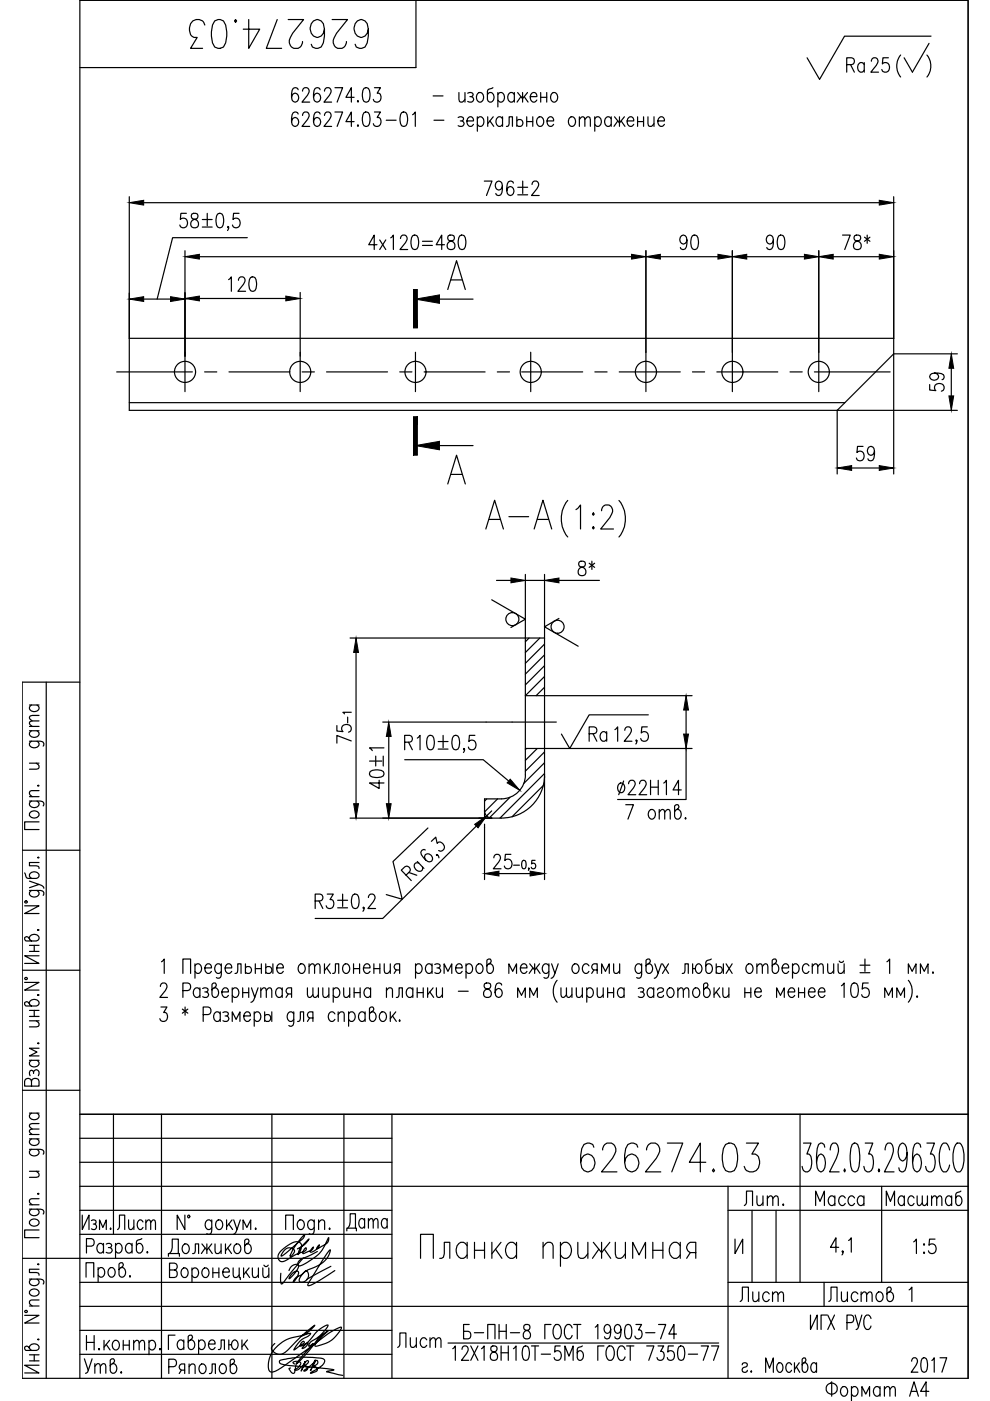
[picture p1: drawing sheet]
<svg xmlns="http://www.w3.org/2000/svg" width="210mm" height="297mm" viewBox="0 0 210 297" stroke-linecap="round" stroke-linejoin="round" font-family="sans-serif">
<defs><g id="words">
<g font-size="10.6">
<text x="38.8" y="11.6">626274.03</text>
<text x="121.7" y="249.8">626274.03</text>
</g>
<text font-size="10.1" x="101.6" y="113.2">А-А</text>
<text font-size="8.4" x="188.7" y="17.6">( )</text>
<text font-size="7.9" x="84" y="188">Ra</text>
<text font-size="7.1" x="72.3" y="262.1">Дата</text>
<g font-size="6.6">
<text x="178.2" y="16.6">Ra</text>
<text x="183.4" y="16.6">25</text>
<text x="101.6" y="42.7">796±2</text>
<text x="47.3" y="63.1">120</text>
<text x="201.1" y="84.3" transform="rotate(-90 201.1 84.3)">59</text>
<text x="123.8" y="158.4">Ra</text>
<text x="129.8" y="169.7">22H14</text>
<text x="131.6" y="175">7 отв.</text>
<text x="156.6" y="256.8">Лит.</text>
<text x="171.8" y="256.8">Масса</text>
<text x="186.6" y="256.8">Масштаб</text>
<text x="155.6" y="277.3">Лист</text>
<text x="174.6" y="277.3">Листов</text>
<text x="16.6" y="292.5">Утв.</text>
</g>
<g font-size="6.2">
<text x="60.7" y="27.9">626274.03</text>
<text x="76.9" y="54">4x120=480</text>
<text x="142.9" y="54">90</text>
<text x="161.2" y="54">90</text>
<text x="177.4" y="54">78*</text>
<text x="180.3" y="98.8">59</text>
<text x="121.4" y="123.1">8*</text>
<text x="82.2" y="168.3" transform="rotate(-90 82.2 168.3)">40±1</text>
<text x="23.6" y="261.8">Лист</text>
<text x="83.3" y="286.8">Лист</text>
<text x="97" y="285">Б-ПН-8 ГОСТ 19903-74</text>
<text x="191.9" y="292.1">2017</text>
</g>
</g></defs>
<g fill="none" stroke="#000" stroke-width=".25">
<path d="M63.2 19l-.1-.3-.4-.1-.5 .1a2.85 2.85 0 0 0 0 2.8 .67 .67 0 0 0 1-.3 .87 .87 0 0 0 0-1 .87 .87 0 0 0-1-.3l-.4 .7M64.1 19.3l.3-.6 .7-.1a.96 .96 0 0 1 .1 1.6l-1.2 1.4h1.7M67.9 19l-.1-.3-.4-.1-.6 .1a2.85 2.85 0 0 0 0 2.8 .67 .67 0 0 0 1.1-.3 .87 .87 0 0 0-.1-1 .87 .87 0 0 0-1-.3l-.3 .7M68.8 19.3l.2-.6 .7-.1a.96 .96 0 0 1 .1 1.6l-1.1 1.4h1.6M71 18.6h1.6l-1.1 3M77.2 18.7l.6-.1a1.49 1.49 0 0 1 .7 1.7l-.4 1.2-.6 .1a1.49 1.49 0 0 1-.7-1.7zM79.4 18.6h1.3l-.7 1.2h.3a.97 .97 0 0 1 .4 1.4 .97 .97 0 0 1-1.4 .2l-.1-.3M88.2 .1v14.2h-71.3M97.3 19.6l.1 1.9 .6 .1 .6-.5M98.6 19.6v2M99.2 19.8a.74 .74 0 0 1 1.1 .3l-.3 .4h-.4M101.4 19.8a.65 .65 0 0 1 1 .3 1.02 1.02 0 0 1-.8 1.5 1.2 1.2 0 0 1-.2-1.8z"/>
<path d="M104.5 18.6l-1 .4-.2 2.1a.66 .66 0 0 0 .6 .6 .66 .66 0 0 0 .7-.5 .93 .93 0 0 0 .1-1.1 .93 .93 0 0 0-1.1-.3l-.3 .3M105.6 19.6v3.1M109.1 19.6v2M109.7 19.6l1.1 1.3 1-1.3M110.8 19.6v2M114.6 19.6v2M115.9 19.6v2M117.1 19.8l.2-.2a1.02 1.02 0 0 1 .9 1 1.02 1.02 0 0 1-.9 1 1.2 1.2 0 0 1-.2-1.8zM197.4 7.7h-18.3l-5.3 9.1-2.7-4.5M205.3 .1v292.1M75.1 20.6h-1.8l1.2-2v3M81.9 25.5h2.1"/>
<path d="M85.2 23.9l.5-.2a1.5 1.5 0 0 1 .7 1.8l-.3 1.2-.6 .1a1.48 1.48 0 0 1-.7-1.7zM87.5 24.3l.6-.6v3.1M91.8 20.3h2.1M92 25.5h2.1M97.1 24.9a.73 .73 0 0 1 1.2 .3l-.1 .3-.6 .1M97.9 25.6a.59 .59 0 0 1 .5 .6 .59 .59 0 0 1-.5 .6l-.8-.1M99 25.6h1.4a.68 .68 0 0 0-.4-.8 .68 .68 0 0 0-.9 .4 1.02 1.02 0 0 0 .8 1.6l.5-.4M100 20.5a.6 .6 0 0 1 .4 .6 .6 .6 0 0 1-.4 .5l-.8-.1M101.2 25.2a.68 .68 0 0 1 .6-.5 .68 .68 0 0 1 .7 .5 1.02 1.02 0 0 1-.8 1.6l-.5-.4M101.2 24.8v3M103.4 24.8v2M103.9 25.6l.8 1.2"/>
<path d="M104.6 24.8l-1.2 1.4M105.6 20.1a.68 .68 0 0 1 .6-.5 .68 .68 0 0 1 .6 .5 1.02 1.02 0 0 1-.8 1.5l-.4-.4M106.6 25.2a.68 .68 0 0 0-.7-.5 .68 .68 0 0 0-.6 .5 .93 .93 0 0 0-.1 1.1 .93 .93 0 0 0 1.1 .4l.3-.3M106.6 24.8v2M107.4 26.8l.4-.1 .1-1.9h.7v2M109.1 20.1a.68 .68 0 0 0-.7-.5 .68 .68 0 0 0-.6 .5 .92 .92 0 0 0-.1 1.1 .92 .92 0 0 0 1.1 .3l.3-.3M109.6 25.6a.74 .74 0 0 1 1.2 .1 .74 .74 0 0 1-.4 1.1h-.5l-.3-.3M109.6 24.8v2M110.4 20.5l-.8 1.1M111.1 20.5l.9 1.1M111.7 25.8h1.3M111.7 24.8v2"/>
<path d="M112.4 20.5h1.4a.68 .68 0 0 0-.4-.9 .68 .68 0 0 0-.9 .5 1.02 1.02 0 0 0 .9 1.5l.4-.4M113 24.8v2M114.1 24.9a.65 .65 0 0 1 1.1 .3 1.02 1.02 0 0 1-.8 1.6 1.19 1.19 0 0 1-.3-1.9zM114.6 20.6h1.3M116 25.6h1.4a.68 .68 0 0 0-.4-.8 .68 .68 0 0 0-.9 .4 1.02 1.02 0 0 0 .8 1.6l.5-.4M120.9 24.9a.65 .65 0 0 1 1 .3 1.02 1.02 0 0 1-.8 1.6 1.19 1.19 0 0 1-.2-1.9zM122.8 25.3l.6-.5 .5 .1 .1 1.9M122.8 24.8v2M124 25.3l.6-.5 .5 .1 .1 1.9M126.1 25.2a.68 .68 0 0 1 .6-.5 .68 .68 0 0 1 .7 .5 1.02 1.02 0 0 1-.8 1.6l-.5-.4M126.1 24.8v3M129.6 25.2a.68 .68 0 0 0-.6-.5 .68 .68 0 0 0-.7 .5 .93 .93 0 0 0 0 1.1 .93 .93 0 0 0 1.1 .4l.2-.3"/>
<path d="M129.6 24.8v2M130.3 24.8l1 1.3 1.1-1.3M131 25.6l-.8 1.2M131.3 24.8v2M131.7 25.6l.8 1.2M133 25.6h1.4a.68 .68 0 0 0-.5-.8 .68 .68 0 0 0-.8 .4 1.02 1.02 0 0 0 .8 1.6l.5-.4M135.2 25.8h1.3M135.2 24.8v2M136.5 24.8v2M137.4 24.8l.1 1.9 .6 .1 .6-.6M138.7 24.8v2M139.5 25.6h1.4a.68 .68 0 0 0-.5-.8 .68 .68 0 0 0-.8 .4 1.02 1.02 0 0 0 .8 1.6l.5-.4"/>
<path d="M27.4 41.7v45.3h175.6M30.5 43h155.9M39.2 53.2v29.8M39.5 45.2h-1.1l-.2 1.3a.89 .89 0 0 1 1.2-.1 .89 .89 0 0 1 .4 1 .83 .83 0 0 1-.7 .9 .83 .83 0 0 1-1-.6M40.7 45.4a.68 .68 0 0 0 .2 1 1.08 1.08 0 0 1 1.1 .6 1.08 1.08 0 0 1-.2 1.1 .91 .91 0 0 1-1.4-.3 .91 .91 0 0 1 .7-1.3l.5-.1a.62 .62 0 0 0 .4-.6 .62 .62 0 0 0-.5-.6zM42.3 54.4h91.6M42.9 46.5h2.1M42.9 48.1h2.1M43.9 45.2v2.7M46.1 45.4l.6-.2a1.49 1.49 0 0 1 .7 1.8l-.3 1.1-.6 .2a1.49 1.49 0 0 1-.7-1.8zM48.5 48.1l-.1 .2-.2-.2 .2-.1a.64 .64 0 0 1-.2 .9M50.7 45.2h-1.2l-.1 1.3a.89 .89 0 0 1 1.1-.1 .89 .89 0 0 1 .4 1 .83 .83 0 0 1-.7 .9 .83 .83 0 0 1-.9-.6"/>
<path d="M52.4 50.4h-15.8l-3.3 13M95.6 59.3h2.4M136.9 53.2v29.8M140 54.4h12.2M155.3 53.2v29.8M158.3 54.4h12.3M173.6 53.2v29.8M189.5 41.7v30M24.7 78.9h16.1M27.4 71.7h162.1M30.5 63.4h5.7M42.3 63.3h18.3"/>
<path d="M43.4 78.9h2.6M48.5 78.9h13M63.6 62v21M64.1 78.9h2.6M69.2 78.9h13M84.8 78.9h2.5M88.1 74.7v8.3M89.9 78.9h12.9M93.2 63.4h7.1M94.9 61.4l1.9-6.1 1.9 6.1M105.4 78.9h2.6M110.6 78.9h12.9"/>
<path d="M112.5 74.7v8.3M126.1 78.9h2.6M131.3 78.9h12.9M146.8 78.9h2.6M152 78.9h12.9M167.5 78.9h2.6M172.7 78.9h16M189.5 71.7v3.3l-12 12v13.5M203 75h-13.5v25.5M27.4 85.4h151.7M93.2 94.5h7.1M94.9 102.6l1.9-6.1 1.9 6.1"/>
<path d="M95.6 100.6h2.4M122.1 108l1-.9v5.1M125.8 108.8l.2 .2-.2 .2-.2-.2zM125.8 111.7l.2 .2-.2 .3-.2-.3zM127.6 108.3a1.24 1.24 0 0 1 .7-1.2h.8a1.33 1.33 0 0 1 .6 1.9l-.4 .7-1.9 2.5h2.7M131.2 106.1a6.1 6.1 0 0 1 0 7.8M74.2 135.3h41.3M75.5 138.3v32.1M104.3 127.2l7.1 4.1-3.1 1.7M105.3 123.1h3M111.4 121.8v42.5M111.4 123.1h4.1"/>
<path d="M112.2 135.3l-.8 .8M114.5 135.3l-3.1 3.1M115.5 136.6l-4.1 4M115.5 138.8l-4.1 4.1M115.5 121.8v42.5M118.5 131.1l-3 1.8 7.1 4.1M118.5 123.1h8.6M6.2 157.1l2.8 .2a.59 .59 0 0 1 .2 .9M6.2 154.9h2.1M6.2 154h2.1M6.2 149.5h2.1M6.7 157.1l-.3 .3a.82 .82 0 0 0 .1 .9 .82 .82 0 0 0 .9 .2 .83 .83 0 0 0 .9-.9l-.5-.5"/>
<path d="M6.7 154.9a.68 .68 0 0 0-.5 .7 .68 .68 0 0 0 .5 .6 .92 .92 0 0 0 1.1 .1 .92 .92 0 0 0 .3-1.1l-.3-.3M6.7 149.5a.68 .68 0 0 0-.5 .6 .68 .68 0 0 0 .5 .7 .92 .92 0 0 0 1.1 0 .92 .92 0 0 0 .3-1.1l-.3-.2M8.3 152.9l-1.9 .1-.2 .4 .6 .6M8.3 151.7l-1.9 .1-.2 .5 .6 .6M9.8 144.6v147.6M16.9 144.6h-12.2v147.6h200.6M71.4 153.8v1.2l1.3 .1a.89 .89 0 0 1-.1-1.1 .89 .89 0 0 1 1-.4 .83 .83 0 0 1 .9 .7 .83 .83 0 0 1-.6 .9M73.7 152v1.3M74.5 157.1l-3.1-1.2v1.7M74.5 151h-1.8l.3 .4M81.2 153.1h36.8M82.4 156.1v14.3"/>
<path d="M85.8 157.4h1a.74 .74 0 0 0 .6-.8 .74 .74 0 0 0-.6-.7h-1v3.1M86.6 157.4l.8 1.6M88.5 156.5l.6-.6v3.1M90.8 156.1l.6-.2a1.49 1.49 0 0 1 .7 1.8l-.4 1.1-.5 .2a1.49 1.49 0 0 1-.7-1.8zM92.9 157.2h2.1M92.9 158.8h2.1M93.9 155.9v2.6M96.2 156.1l.5-.2a1.49 1.49 0 0 1 .7 1.8l-.3 1.1-.6 .2a1.49 1.49 0 0 1-.7-1.8zM98.5 158.8l-.1 .2-.1-.2 .1-.1a.64 .64 0 0 1-.1 .8M100.7 155.9h-1.2l-.1 1.3a.89 .89 0 0 1 1.1-.2 .89 .89 0 0 1 .4 1.1 .83 .83 0 0 1-.7 .9 .83 .83 0 0 1-.9-.6M111.4 158.7h35.3M111.6 158.7l-.2 .2"/>
<path d="M113.9 158.7l-2.5 2.5M115.5 141.1l-4.1 4.1M115.5 143.4l-4.1 4.1h35.3M115.5 145.7l-1.8 1.8M115.5 159.4l-4.1 4.1M132.5 154.8l.2-.5 .7-.2a.95 .95 0 0 1 .1 1.6l-1.1 1.5h1.6M135 157l-.1 .2-.1-.2 .1-.1a.64 .64 0 0 1-.1 .8M137.2 154.1h-1.1l-.1 1.3a.89 .89 0 0 1 1.1-.2 .89 .89 0 0 1 .4 1.1 .83 .83 0 0 1-.7 .9 .83 .83 0 0 1-1-.6M137.5 151.6h-12.6l-4.1 7.1-1.8-3.1M145.5 158.7v10.8h-14.6M145.5 150.5v5.1M6.2 169.8l2.8 .2a.59 .59 0 0 1 .2 .9"/>
<path d="M6.2 168.9h2.1M6.2 161.8h2.1M6.4 172.3a1.08 1.08 0 0 1 1.1-.3 1.08 1.08 0 0 1 .8 .9 1.07 1.07 0 0 1-1.2 .5 1.07 1.07 0 0 1-.9-.9zM6.7 169.8l-.2 .2a.58 .58 0 0 0-.1 .9 1.08 1.08 0 0 0 1.1 .3 1.08 1.08 0 0 0 .8-.9l-.5-.5M7.7 161.8l.6 .6-.2 .6-1.9 .1M8 166.6l.1-.1 .2 .1-.2 .1zM8.3 174.3h-3.1v1.6h3.1M8.3 167.6l-1.9 .1-.2 .6 .6 .6M74.2 173.5h32.1M85.8 161.1h16.7l5.4 4.5M90.7 175.6l-7.4 7.1 2 8-3.4-1M91.5 178.4l.9-.9 .3 1.3 .2-.2a.97 .97 0 0 1 1.3 .7 .97 .97 0 0 1-.9 1.2l-.3-.2"/>
<path d="M101 175.1l-19.8 19.6h-14.4M102.7 171.9a1.53 1.53 0 0 0 1.6 1.5M102.7 174.7v11.8M103.2 169.4l-.5 .5M104.3 171.9l-1.1 1.1M105.5 169.4l-2.8 2.7M106.3 169.4h-3.6v4.2M108.1 169l-4.3 4.4M111.4 164.3a5.1 5.1 0 0 1-5.1 5.1M115.2 166.6l-6.6 6.6M115.5 161.7l-4.5 4.4M115.5 164l-9.5 9.5"/>
<path d="M115.5 164.5v22M115.5 164.3a9.2 9.2 0 0 1-9.2 9.1M4.7 180.3h12.2M5.2 192.1h3.1l-3.1 1.6h3.1M5.2 185.1l.5 1 2 .1a.66 .66 0 0 0 .6-.5 .66 .66 0 0 0-.5-.7 .92 .92 0 0 0-1.1-.1 .92 .92 0 0 0-.3 1.1l.3 .2M6.2 199a1.02 1.02 0 0 1 1.1-.9 1.02 1.02 0 0 1 1 .9l-.6 .5h-2.2l-.3-.3v-.4l.5-.2 .2 .1 .8 .8M6.2 188.8l2.8 .1a.59 .59 0 0 1 .2 .9M6.2 186.8l2.1 .7-2.1 .7M6.7 188.8l-.3 .2a.82 .82 0 0 0 .1 1 .82 .82 0 0 0 .9 .2 .83 .83 0 0 0 .9-.9l-.5-.5M8 197.2l.1-.1 .2 .1-.2 .1zM8 181.8l.1-.1 .2 .1-.2 .1zM8.3 187.5l.9 .5 .1 .3"/>
<path d="M8.3 182.9h-2.1v.7l1.9 .1 .2 .4M66.8 191h1.1a.75 .75 0 0 0 .6-.7 .75 .75 0 0 0-.6-.7h-1.1v3M67.6 191l.9 1.6M69.4 189.6h1.3l-.7 1.1h.3a.96 .96 0 0 1 .4 1.4 .96 .96 0 0 1-1.4 .2l-.1-.3M71.6 190.9h2.1M71.6 192.5h2.1M72.6 189.6v2.6M74.9 189.7l.5-.1a1.49 1.49 0 0 1 .7 1.7l-.3 1.2-.6 .1a1.49 1.49 0 0 1-.7-1.7zM77.2 192.5l-.1 .1-.1-.1 .1-.2a.65 .65 0 0 1-.1 .9M78.1 190.3l.2-.6 .7-.1a.95 .95 0 0 1 .2 1.6l-1.2 1.4h1.6M104.7 181.9l.2-.6 .7-.2a.95 .95 0 0 1 .2 1.6l-1.2 1.5h1.6M105.8 185.2h6.6"/>
<path d="M108.3 181.1h-1.1l-.2 1.4a.89 .89 0 0 1 1.2-.2 .89 .89 0 0 1 .4 1 .83 .83 0 0 1-.7 .9 .83 .83 0 0 1-1-.6M108.9 183.4h1.2M110.8 182.5l.3-.1a1.18 1.18 0 0 1 0 1.8h-.1a1.3 1.3 0 0 1-.2-1.7zM112.2 184.1h-.2h.2l-.2 .4M113.5 182.4h-.7l-.1 .8a.55 .55 0 0 1 .7 0 .55 .55 0 0 1 0 .8 .55 .55 0 0 1-.7 0l-.1-.1M4.7 205.7h12.2M5.2 208.3h3.1l-3.1 1.6h3.1M6.2 212.8a1.02 1.02 0 0 1 1.1-.9 1.02 1.02 0 0 1 1 .9l-.6 .5h-2.2l-.3-.4v-.3l.5-.2 .2 .1 .8 .8M6.2 200.4h2.1M6.2 201.7h2.1M6.2 216.4h2.1M6.2 214.2h2.1"/>
<path d="M6.2 215.5h2.1M7.3 200.4v1.3M7.3 214.2v1.3M7.7 216.4l.6 .6-.2 .6-1.9 .1M8 211l.1-.2 .2 .2-.2 .1zM8.3 202.6h-3.1l3.1 1.7h-3.1M34 209.1l.2-.5 .7-.2a.96 .96 0 0 1 .2 1.6l-1.2 1.5h1.6M34.1 213.5h1.3l-.7 1.2h.4a.96 .96 0 0 1 .3 1.4 .96 .96 0 0 1-1.4 .2l-.1-.3M34.2 203.9l.6-.6v3.1M38.7 213.9l1.1 .9M38.8 210h1a.83 .83 0 0 0 .6-.8 .83 .83 0 0 0-.6-.8h-1v3.1M38.8 206.4v-3.1h1.6v3.1"/>
<path d="M39.2 213.5v1.8M39.8 213.9l-1.1 .9M41.3 204.8a.68 .68 0 0 1 .7-.5 .68 .68 0 0 1 .6 .5 1.02 1.02 0 0 1-.8 1.6l-.5-.5M41.3 204.4v3M42.4 209.9a.68 .68 0 0 0-.7-.5 .68 .68 0 0 0-.6 .5 .92 .92 0 0 0 0 1.1 .92 .92 0 0 0 1.1 .3l.2-.3M42.4 209.4v2.1M43 209.6a.74 .74 0 0 1 1.1 .3l-.3 .4h-.4M43.1 215.1h1a.83 .83 0 0 0 .6-.8 .83 .83 0 0 0-.6-.8h-1v3.1M43.4 205.2h1.4a.68 .68 0 0 0-.4-.8 .68 .68 0 0 0-.8 .4 1.02 1.02 0 0 0 .8 1.6l.4-.5M43.8 210.3a.6 .6 0 0 1 .4 .6 .6 .6 0 0 1-.4 .6l-.8-.2M45.4 209.4a1.02 1.02 0 0 1 1 1.1 1.02 1.02 0 0 1-1 1l-.5-.6v-2.2l.4-.3h.3l.3 .5-.1 .2-.9 .8M46.7 215a.68 .68 0 0 0-.6-.5 .68 .68 0 0 0-.7 .5 1.02 1.02 0 0 0 .8 1.6l.5-.5"/>
<path d="M46.7 214.5v2.1M46.9 204.8a.68 .68 0 0 0-.6-.5 .68 .68 0 0 0-.7 .5 1.02 1.02 0 0 0 .9 1.6l.4-.5M46.9 204.4l-.1 2.7a.59 .59 0 0 1-.9 .2M47 210.3h1.4a.67 .67 0 0 0-.4-.8 .67 .67 0 0 0-.8 .4 1.02 1.02 0 0 0 .8 1.6l.4-.5M47.3 214.7a.74 .74 0 0 1 1.1 .3l-.3 .4h-.4M47.7 205.2h1.4a.68 .68 0 0 0-.4-.8 .68 .68 0 0 0-.9 .4 1.02 1.02 0 0 0 .9 1.6l.4-.5M48.1 215.4a.6 .6 0 0 1 .4 .6 .6 .6 0 0 1-.4 .6l-.8-.2M49.2 209.9a.68 .68 0 0 1 .7-.5 .68 .68 0 0 1 .6 .5 1.02 1.02 0 0 1-.8 1.6l-.5-.5M49.2 216.6v-2.1l.9 1.6 .8-1.6v2.1M49.2 209.4v3.1M49.8 206.4l.5-.2 .1-1.8h.7v2M51.5 210.5h1.2"/>
<path d="M51.5 209.4v2.1M51.7 215.4h1.4a.68 .68 0 0 0-.4-.8 .68 .68 0 0 0-.9 .4 1.02 1.02 0 0 0 .8 1.6l.5-.5M52 205.2a.75 .75 0 0 1 1.2 0 .75 .75 0 0 1-.3 1.2h-.5l-.4-.3M52 204.4v2M52.7 209.4v2.1M53.3 209.4l.7 2.1 .7-2.1M53.9 215a.68 .68 0 0 1 .6-.5 .68 .68 0 0 1 .7 .5 1.02 1.02 0 0 1-.8 1.6l-.5-.5M53.9 214.5v3.1M54 211.5l-.2 .6-.6 .4M54.1 205.4h1.3M54.1 204.4v2M55.3 210l.6-.6 .4 .2 .2 1.9"/>
<path d="M55.3 209.4v2.1M55.4 204.4v2M56.1 215.4a.75 .75 0 0 1 1.2 0 .75 .75 0 0 1-.4 1.2h-.4l-.4-.3M56.1 214.5v2.1M56.3 205.2a.75 .75 0 0 1 1.3 0 .75 .75 0 0 1-.4 1.2h-.5l-.4-.3M56.3 204.4v2M56.5 210l.5-.6 .5 .2 .1 1.9M57.6 214.5v2.1M57.9 204.4v2M58.7 205.2h1.4a.68 .68 0 0 0-.5-.8 .68 .68 0 0 0-.8 .4 1.02 1.02 0 0 0 .8 1.6l.5-.5M59.8 209.9a.68 .68 0 0 0-.6-.5 .68 .68 0 0 0-.6 .5 .92 .92 0 0 0-.1 1.1 .92 .92 0 0 0 1.1 .3l.2-.3M59.8 209.4v2.1"/>
<path d="M61.1 210.7l-.4 .8M61.8 210.7l-.9-.1a.68 .68 0 0 1 .2-1.2h.7v2.1M62.3 215a.68 .68 0 0 0-.7-.5 .68 .68 0 0 0-.6 .5 1.02 1.02 0 0 0 .8 1.6l.5-.5M62.3 214.5l-.1 2.8-.4 .3-.6-.2M63.1 216.6l.5-.2 .1-1.9h.7v2.1M63.6 204.5l.2-.1a1.02 1.02 0 0 1 .9 1 1.02 1.02 0 0 1-.9 1 1.21 1.21 0 0 1-.2-1.9zM65.2 209.4l.1 1.9 .5 .2 .5-.6M65.5 204.9l.6-.5 .5 .1 .1 1.9M65.5 204.4v2M65.6 215.8l-.4 .8M66.3 209.4l.2 1.9 .4 .2 .6-.6M66.3 215.8l-.9-.1a.68 .68 0 0 1 .2-1.2h.7v2.1"/>
<path d="M66.7 204.9l.6-.5 .4 .1 .2 1.9M67.5 209.4v2.1M68.4 209.4l.2 1.9 .5 .2 .6-.6M68.8 204.4v2M69.3 205.2l.8 1.2M69.7 209.4v2.1M70 204.4l-1.2 1.4M70.5 206.4l.5-.2 .1-1.8h.7v2M70.7 209.9a.68 .68 0 0 1 .6-.5 .68 .68 0 0 1 .6 .5 1.02 1.02 0 0 1-.8 1.6l-.4-.5M70.7 209.4v3.1M71 215a.68 .68 0 0 0-.6-.5 .68 .68 0 0 0-.7 .5 1.02 1.02 0 0 0 .8 1.6l.5-.5M71.7 215.1l.6-.6 .6 .2 .1 1.9"/>
<path d="M71.7 214.5v2.1M72.9 209.4l.1 1.9 .6 .2 .5-.6M73 204.5a.65 .65 0 0 1 1 .3 1.02 1.02 0 0 1-.8 1.6 1.2 1.2 0 0 1-.2-1.9zM73.9 215a.68 .68 0 0 1 .7-.5 .68 .68 0 0 1 .6 .5 1.02 1.02 0 0 1-.8 1.6l-.5-.5M73.9 214.5v3.1M74.1 209.4v2.1M75 205.4h1.2M75 204.4v2M75.1 210.5h1.3M75.1 209.4v2.1M76.2 204.4v2M76.4 209.4v2.1"/>
<path d="M77.1 205.2h1.4a.68 .68 0 0 0-.5-.8 .68 .68 0 0 0-.8 .4 1.02 1.02 0 0 0 .8 1.6l.5-.5M77.4 215a.68 .68 0 0 0-.6-.5 .68 .68 0 0 0-.7 .5 1.02 1.02 0 0 0 .8 1.6l.5-.5M77.4 214.5v2.1M78.6 209.9a.68 .68 0 0 0-.7-.5 .68 .68 0 0 0-.6 .5 .92 .92 0 0 0-.1 1.1 .92 .92 0 0 0 1.1 .3l.3-.3M78.6 209.4v2.1M78.8 214.5a1.02 1.02 0 0 1 .9 1 1.02 1.02 0 0 1-.9 1.1l-.5-.6v-2.2l.4-.3h.3l.3 .4-.1 .3-.9 .8M79.3 205.4h1.2M79.3 204.4v2M80.5 204.4v2M80.8 214.7a.65 .65 0 0 1 1 .3 1.02 1.02 0 0 1-.8 1.6 1.2 1.2 0 0 1-.2-1.9zM81.5 204.4l.1 1.8 .6 .2 .6-.6M81.9 210l.6-.6 .6 .2 .1 1.9"/>
<path d="M81.9 209.4v2.1M82.8 204.4v2M82.8 214.5v2.1M83.2 215.4l.8 1.2M83.9 214.5l-1.1 1.5M84 211.5l.5-.2 .1-1.9h.7v2.1M84 205.7l-.4 .7M84.7 205.7l-.9-.2a.68 .68 0 0 1 .2-1.1h.7v2M84.7 216.3l.1 .1-.1 .2-.1-.2zM87.5 209.9a.68 .68 0 0 0-.6-.5 .68 .68 0 0 0-.7 .5 .92 .92 0 0 0 0 1.1 .92 .92 0 0 0 1.1 .3l.2-.3M87.5 209.4v2.1M88.1 204.8a.68 .68 0 0 1 .6-.5 .68 .68 0 0 1 .7 .5 1.02 1.02 0 0 1-.8 1.6l-.5-.5"/>
<path d="M88.1 204.4v3M88.5 210.5h1.2M88.5 209.4v2.1M89.7 209.4v2.1M90.7 209.4v2.1M91.1 210.3l.8 1.2M91.6 204.8a.68 .68 0 0 0-.6-.5 .68 .68 0 0 0-.7 .5 .92 .92 0 0 0 0 1.1 .92 .92 0 0 0 1.1 .3l.2-.3M91.6 204.4v2M91.8 209.4l-1.1 1.5M92.2 204.5a.74 .74 0 0 1 1.1 .3l-.3 .4h-.4M92.5 209.4l.1 1.9 .6 .2 .6-.6M93 205.2a.6 .6 0 0 1 .5 .6 .6 .6 0 0 1-.5 .6l-.8-.2"/>
<path d="M93.8 209.4v2.1M94.2 206.4v-2l.8 1.5 .8-1.5v2M96.6 205.2h1.4a.67 .67 0 0 0-.4-.8 .67 .67 0 0 0-.9 .4 1.02 1.02 0 0 0 .8 1.6l.5-.5M97.2 210.2h2.1M98.8 204.8a.68 .68 0 0 1 .6-.5 .68 .68 0 0 1 .7 .5 1.02 1.02 0 0 1-.8 1.6l-.5-.5M98.8 204.4v3M101.3 204.5a.65 .65 0 0 1 1 .3 1.02 1.02 0 0 1-.8 1.6 1.2 1.2 0 0 1-.2-1.9zM102.8 208.6a.68 .68 0 0 0 .2 1 1.08 1.08 0 0 1 1 .5 1.08 1.08 0 0 1-.1 1.2 .91 .91 0 0 1-1.4-.3 .91 .91 0 0 1 .7-1.3l.5-.1a.62 .62 0 0 0 .4-.6 .62 .62 0 0 0-.5-.6zM103.7 204.4a1.02 1.02 0 0 1 .9 1 1.02 1.02 0 0 1-.9 1l-.5-.6v-2.2l.4-.3h.3l.3 .5-.2 .3-.8 .7M106.4 208.9l-.1-.3-.4-.2-.6 .2a2.85 2.85 0 0 0 0 2.7 .67 .67 0 0 0 1.1-.3 .87 .87 0 0 0-.1-1 .87 .87 0 0 0-1-.3l-.3 .8M107.9 206.4v-2l.8 1.5 .8-1.5v2M109.7 211.5v-2.1l.9 1.6 .8-1.6v2.1"/>
<path d="M110.3 205.2h1.4a.68 .68 0 0 0-.4-.8 .68 .68 0 0 0-.9 .4 1.02 1.02 0 0 0 .9 1.6l.4-.5M112.3 211.5v-2.1l.8 1.6 .8-1.6v2.1M112.3 204.4l1.1 1.3 1-1.3M113 205.2l-.8 1.2M113.4 204.4v2M113.7 205.2l.8 1.2M116.4 204.8a.68 .68 0 0 0-.7-.5 .68 .68 0 0 0-.6 .5 1.02 1.02 0 0 0 .8 1.6l.5-.5M116.4 204.4l-.1 2.7a.59 .59 0 0 1-1 .2M117 204.4l.7 2 .7-2M117.7 206.4l-.5 .9-.4 .1M118.1 207.8a3.7 3.7 0 0 0 0 4.7M118.9 209.4l.2 1.9 .4 .2 .6-.6"/>
<path d="M120.1 209.4l.1 1.9 .5 .2 .6-.6M121.3 209.4v2.1M121.6 204.5a.65 .65 0 0 1 1.1 .3 1.02 1.02 0 0 1-.9 1.6 1.2 1.2 0 0 1-.2-1.9zM122.2 209.4l.1 1.9 .6 .2 .6-.6M123.5 209.4v2.1M124.4 209.9a.68 .68 0 0 1 .6-.5 .68 .68 0 0 1 .7 .5 1.02 1.02 0 0 1-.8 1.6l-.5-.5M124.4 209.4v3.1M124.9 204.8a.68 .68 0 0 0-.7-.5 .68 .68 0 0 0-.6 .5 1.02 1.02 0 0 0 .8 1.6l.5-.5M125.9 205.7l-.4 .7M126.6 209.4l.1 1.9 .6 .2 .6-.6M126.6 205.7l-.9-.2a.68 .68 0 0 1 .2-1.1h.7v2M127.6 206.4v-2l.8 1.5 .8-1.5v2"/>
<path d="M127.9 209.4v2.1M128.8 210.5h1.3M128.8 209.4v2.1M130.1 204.4l.1 1.8 .6 .2 .6-.6M130.1 209.4v2.1M131.4 204.4v2M132.3 209.9a.68 .68 0 0 0-.6-.5 .68 .68 0 0 0-.7 .5 .92 .92 0 0 0 0 1.1 .92 .92 0 0 0 1.1 .3l.2-.3M132.3 209.4v2.1M135.3 209.6a.74 .74 0 0 1 1.2 .3l-.3 .4h-.4M136 204.8a.68 .68 0 0 0-.6-.5 .68 .68 0 0 0-.6 .5 1.02 1.02 0 0 0 .8 1.6l.4-.5M136 204.4l-.1 2.7a.59 .59 0 0 1-.9 .2M136.2 210.3a.6 .6 0 0 1 .4 .6 .6 .6 0 0 1-.4 .6l-.9-.2"/>
<path d="M137.4 204.4a1.02 1.02 0 0 1 1 1 1.02 1.02 0 0 1-1 1l-.4-.6v-2.2l.3-.3h.4l.2 .5-.1 .3-.8 .7M138.6 209.9a.68 .68 0 0 0-.6-.5 .68 .68 0 0 0-.7 .5 .92 .92 0 0 0 0 1.1 .92 .92 0 0 0 1.1 .3l.2-.3M138.6 209.4v2.1M138.8 204.4l.7 2 .7-2M139.4 209.9a.68 .68 0 0 1 .7-.5 .68 .68 0 0 1 .6 .5l-.4 .4-.5 .2a.56 .56 0 0 0-.3 .8 .73 .73 0 0 0 1.2-.3M139.5 206.4l-.4 .9-.4 .1M140.5 204.4l1.2 2M141.7 209.6a.65 .65 0 0 1 1.1 .3 1.02 1.02 0 0 1-.8 1.6 1.2 1.2 0 0 1-.3-1.9zM141.7 204.4l-1.2 2M143.7 210l.6-.6 .5 .2 .1 1.9M143.7 209.4v2.1M144.7 206.4l.4-.2 .1-1.8h.7v2"/>
<path d="M144.9 210l.6-.6 .4 .2 .1 1.9M146.9 205.4h.5a.89 .89 0 0 1 .9-1 1.09 1.09 0 0 1 .5 1 1.09 1.09 0 0 1-.8 1 1 1 0 0 1-.6-1M146.9 204.4v2M147.2 209.6a.65 .65 0 0 1 1.1 .3 1.02 1.02 0 0 1-.9 1.6 1.2 1.2 0 0 1-.2-1.9zM149.6 209.4a1.02 1.02 0 0 1 1 1.1 1.02 1.02 0 0 1-1 1l-.4-.6v-2.2l.3-.3h.4l.2 .5-.1 .2-.8 .8M150.8 203.3l-1 .5-.2 2a.66 .66 0 0 0 .6 .6 .66 .66 0 0 0 .7-.5 .93 .93 0 0 0 .1-1.1 .93 .93 0 0 0-1.1-.3l-.3 .3M151.4 209.4v2.1M151.9 205.2a.75 .75 0 0 1 1.2 0 .75 .75 0 0 1-.4 1.2h-.5l-.3-.3M151.9 210.3l.8 1.2M151.9 204.4v2M152.6 209.4l-1.2 1.5M153.3 209.4l.1 1.9 .6 .2 .5-.6"/>
<path d="M153.4 204.4v2M154 204.4l1.2 2M154.5 209.4v2.1M155.2 204.4l-1.2 2M157.9 210.5h1.3M157.9 209.4v2.1M158.5 204.5a.65 .65 0 0 1 1 .3 1.02 1.02 0 0 1-.8 1.6 1.2 1.2 0 0 1-.2-1.9zM159.2 209.4v2.1M160 210.3h1.4a.68 .68 0 0 0-.4-.8 .68 .68 0 0 0-.9 .4 1.02 1.02 0 0 0 .8 1.6l.5-.5M160.5 204.9l.6-.5 .4 .1 .1 1.9M160.5 204.4v2M161.6 204.9l.6-.5 .5 .1 .1 1.9"/>
<path d="M164.2 204.4a1.02 1.02 0 0 1 .9 1 1.02 1.02 0 0 1-.9 1l-.5-.6v-2.2l.4-.3h.3l.3 .5-.2 .3-.8 .7M164.7 211.5v-2.1l.8 1.6 .8-1.6v2.1M165.8 205.2h1.4a.68 .68 0 0 0-.4-.8 .68 .68 0 0 0-.9 .4 1.02 1.02 0 0 0 .9 1.6l.4-.5M167.1 210.3h1.4a.68 .68 0 0 0-.4-.8 .68 .68 0 0 0-.9 .4 1.02 1.02 0 0 0 .8 1.6l.5-.5M168 204.8a.68 .68 0 0 1 .7-.5 .68 .68 0 0 1 .6 .5 1.02 1.02 0 0 1-.8 1.6l-.5-.5M168 204.4v3M169.3 210.5h1.3M169.3 209.4v2.1M170.6 209.4v2.1M171.4 210.3h1.4a.68 .68 0 0 0-.4-.8 .68 .68 0 0 0-.9 .4 1.02 1.02 0 0 0 .8 1.6l.5-.5M171.5 204.8a.68 .68 0 0 0-.6-.5 .68 .68 0 0 0-.7 .5 1.02 1.02 0 0 0 .9 1.6l.4-.5M172.2 204.9l.6-.5 .5 .1 .1 1.9"/>
<path d="M172.2 204.4v2M173.4 204.9l.6-.5 .4 .1 .2 1.9M173.5 210.3h1.4a.68 .68 0 0 0-.4-.8 .68 .68 0 0 0-.9 .4 1.02 1.02 0 0 0 .8 1.6l.5-.5M175.5 204.4l.1 1.8 .6 .2 .6-.6M176.8 204.4v2M177.7 204.4l.1 1.8 .6 .2 .6-.6M177.9 203.8a.51 .51 0 0 0 .5 .3 .51 .51 0 0 0 .5-.3M178.4 209l.6-.6v3.1M179 204.4v2M180.7 208.6l.6-.2a1.49 1.49 0 0 1 .7 1.8l-.4 1.1-.5 .2a1.49 1.49 0 0 1-.7-1.8zM182.3 204.6h2.1M182.3 206.2h2.1"/>
<path d="M183.4 203.3v2.6M184.1 208.4h-1.2l-.1 1.3a.89 .89 0 0 1 1.1-.2 .89 .89 0 0 1 .4 1.1 .83 .83 0 0 1-.7 .9 .83 .83 0 0 1-.9-.6M187.6 211.5v-2.1l.8 1.6 .8-1.6v2.1M188 203.9l.6-.6v3.1M190.1 211.5v-2.1l.9 1.6 .8-1.6v2.1M192.6 207.8a3.7 3.7 0 0 1 0 4.7M192.6 206.4v-2l.8 1.5 .8-1.5v2M194.4 211.2l.2 .1-.2 .2-.1-.2zM195.1 206.4v-2l.9 1.5 .8-1.5v2M197.8 206.1l.1 .1-.1 .2-.1-.2zM4.7 231.2h12.2M6.2 236h2.1"/>
<path d="M6.2 224.8h2.1M6.7 236a.68 .68 0 0 0-.5 .6 .68 .68 0 0 0 .5 .7 .92 .92 0 0 0 1.1 0 .92 .92 0 0 0 .3-1.1l-.3-.2M6.7 229.2a.75 .75 0 0 0-.8-.6 .75 .75 0 0 0-.7 .6v1.1h3.1v-1.1a.83 .83 0 0 0-.8-.6 .83 .83 0 0 0-.8 .6v1.1M6.7 224.8a.68 .68 0 0 0-.5 .6 .68 .68 0 0 0 .5 .7 .92 .92 0 0 0 1.1 0 .92 .92 0 0 0 .3-1.1l-.3-.2M7.1 227.3a.6 .6 0 0 1 .6-.5 .6 .6 0 0 1 .6 .5l-.2 .8M7.1 227.6v-.3l-.4-.4a.74 .74 0 0 0-.3 1.2M8 221.2l.1-.1 .2 .1-.2 .1zM8.3 239.4l-1.9 .1-.2 .5 .6 .5M8.3 238.2l-1.9 .1-.2 .5 .6 .6M8.3 222.2h-2.1l1.6 .9-1.6 .8h2.1M16.9 236.2h188.4M24.1 236.2v25.5"/>
<path d="M34.2 236.2v56M57.6 236.2v56M72.9 236.2v56M83.1 236.2v56M169.6 236.2v35.7M6.2 256.4l2.8 .1a.59 .59 0 0 1 .2 .9M6.2 243.7l2.8 .1a.59 .59 0 0 1 .2 .9M6.2 255.4h2.1M6.2 248.3h2.1M6.2 241.5h2.1M6.2 240.5h2.1M6.4 258.8a1.08 1.08 0 0 1 1.1-.3 1.08 1.08 0 0 1 .8 .9 1.07 1.07 0 0 1-1.2 .6 1.07 1.07 0 0 1-.9-1z"/>
<path d="M6.7 256.4l-.3 .2a.82 .82 0 0 0 .1 .9 .82 .82 0 0 0 .9 .3 .83 .83 0 0 0 .9-1l-.5-.4M6.7 243.7l-.3 .2a.82 .82 0 0 0 .1 1 .82 .82 0 0 0 .9 .2 .83 .83 0 0 0 .9-1l-.5-.4M6.7 241.5a.68 .68 0 0 0-.5 .6 .68 .68 0 0 0 .5 .6 .92 .92 0 0 0 1.1 .1 .92 .92 0 0 0 .3-1.1l-.3-.2M7.7 248.3l.6 .6-.2 .6-1.9 .1M8 253.1l.1-.1 .2 .1-.2 .1zM8.3 254.2l-1.9 .1-.2 .6 .6 .5M16.9 251.5h188.4M16.9 256.6h66.2M16.9 241.3h66.2M16.9 246.4h66.2M17.4 257.6v3.1l1.5-3.1v3.1M19.4 258.8a.61 .61 0 0 1 1 .3l-.3 .4h-.3"/>
<path d="M20.1 259.5a.62 .62 0 0 1 .4 .6 .62 .62 0 0 1-.4 .6l-.7-.2M39.2 257.6v3.1l-1.6-3.1v3.1M44.9 259.1l-.2-.3a.65 .65 0 0 0-1.1 .3 1.03 1.03 0 0 0 .8 1.6l.5-.5M44.9 258.6l-.1 2.8-.4 .3-.6-.1M46.1 258.8a.65 .65 0 0 1 1 .3 1.03 1.03 0 0 1-.8 1.6 1.2 1.2 0 0 1-.2-1.9zM48 258.6v2.1M48.5 259.5l.8 1.2M49.2 258.6l-1.2 1.5M49.6 258.6l.6 2.1 .7-2.1M63.4 258.8a.65 .65 0 0 1 1 .3 1.03 1.03 0 0 1-.8 1.6 1.2 1.2 0 0 1-.2-1.9zM66.6 259.1l-.2-.3a.65 .65 0 0 0-1.1 .3 1.03 1.03 0 0 0 .9 1.6l.4-.5M66.6 258.6l-.1 2.8-.3 .3-.6-.1"/>
<path d="M67.6 259.2l.5-.6 .6 .2 .1 1.9M67.6 258.6v2.1M154.4 256.6h50.9M154.4 251.5v40.7M159.4 256.6v15.3M164.5 256.6v15.3M170.4 242.4h1.6l-.9 2.3h.4a3.1 3.1 0 0 1 .2 3.5l-.5 .3h-.4l-.4-.3-.3-.9M174.9 243.2l-.2-.5-.4-.3h-.3l-.4 .3a10.4 10.4 0 0 0-.3 4.9l.3 .6 .5 .3a2.32 2.32 0 0 0 .8-2.9l-.3-.6-.6-.3-.4 .3-.3 .6-.2 .8M176 243.8a1.65 1.65 0 0 1 .6-1.4 1.04 1.04 0 0 1 1.2 1.1 8.8 8.8 0 0 1-1.9 5h2M179.1 247.9l.1 .3-.1 .3-.2-.3zM180.7 242.7l.4-.3h.3l.4 .3a8.6 8.6 0 0 1 0 5.5l-.4 .3-.7-.3a8.8 8.8 0 0 1 0-5.5zM183.4 242.4h1.6l-.8 2.3h.4a3.1 3.1 0 0 1 .2 3.5l-.5 .3h-.4l-.5-.3-.2-.9"/>
<path d="M186.4 247.9l.1 .3-.1 .3-.2-.3zM186.9 251.5v20.4M187.7 243.8a1.72 1.72 0 0 1 .5-1.4 1.04 1.04 0 0 1 1.2 1.1 8.8 8.8 0 0 1-1.9 5h2.1M192.3 244.4l-.1 .9-.3 .5-.6 .3a2.37 2.37 0 0 1-.7-2.9l.3-.5 .4-.3 .6 .3a7.7 7.7 0 0 1 0 5.5l-.7 .3-.5-.3-.1-.6M195.2 243.2l-.1-.5-.5-.3h-.2l-.5 .3a10.6 10.6 0 0 0-.3 4.9l.3 .6 .6 .3a2.34 2.34 0 0 0 .7-2.9l-.3-.6-.5-.3-.5 .3-.3 .6-.1 .8M196.5 242.4h1.6l-.8 2.3h.4a3.1 3.1 0 0 1 .1 3.5l-.4 .3h-.4l-.5-.3-.3-.9M201.3 243.8l-.1-.6a1.05 1.05 0 0 0-1.2-.8 5.5 5.5 0 0 0 0 6.1 1.26 1.26 0 0 0 1.3-1.5M202.9 242.4a1.26 1.26 0 0 1 1.3 1.4 5.3 5.3 0 0 1-.7 4.7 1.25 1.25 0 0 1-1.3-1.5 5.3 5.3 0 0 1 .7-4.6zM4.7 266.8h78.4M5.2 278.9h3.1l-3.1 1.6h3.1M6.2 271.2l2.8 .1a.59 .59 0 0 1 .2 .9M6.2 276.9h2.1"/>
<path d="M6.4 273.6a1.08 1.08 0 0 1 1.1-.3 1.08 1.08 0 0 1 .8 .9 1.07 1.07 0 0 1-1.2 .6 1.07 1.07 0 0 1-.9-.9zM6.7 271.2l-.3 .2a.82 .82 0 0 0 .1 1 .82 .82 0 0 0 .9 .2 .83 .83 0 0 0 .9-.9l-.5-.5M8 268.1l.1-.2 .2 .2-.2 .1zM8.3 260.8h-3.1v1.6h3.1M8.3 275.6l-1.9 .1-.2 .6 .6 .6M8.3 269.1h-2.1v.7l1.9 .1 .2 .5M16.9 277h188.4M16.9 261.7h66.2M16.9 271.9h66.2M18.2 270.8v-3.1h1.7v3.1M18.3 264.2h1.1a.83 .83 0 0 0 .6-.8 .83 .83 0 0 0-.6-.8h-1.1v3.1M20.8 269.2a.68 .68 0 0 1 .6-.5 .68 .68 0 0 1 .7 .5 1.02 1.02 0 0 1-.8 1.6l-.5-.5"/>
<path d="M20.8 268.7v3.1M21.1 260.7v-2.1l.7 1.6 .7-1.6v2.1M21.9 264.1l-.4-.5a1.02 1.02 0 0 0-1 1 1.02 1.02 0 0 0 1 1.1l.4-.5M21.9 263.6v2.1M22.5 263.8a.73 .73 0 0 1 1.2 .3l-.4 .4h-.3M23.3 268.9a.65 .65 0 0 1 1 .3 1.02 1.02 0 0 1-.8 1.6 1.2 1.2 0 0 1-.2-1.9zM23.3 264.5a.6 .6 0 0 1 .5 .6 .6 .6 0 0 1-.5 .6l-.8-.2M24.5 264.1l.5-.5a1.02 1.02 0 0 1 .9 1 1.02 1.02 0 0 1-.9 1.1l-.5-.5M24.5 263.6v3.1M25.7 268.7a1.02 1.02 0 0 1 .9 1.1 1.02 1.02 0 0 1-.9 1l-.5-.6v-2.2l.4-.3h.3l.3 .5-.2 .3-.8 .7M27.6 270.5l.1 .1-.1 .2-.2-.2zM28 264.1l-.5-.5a1.02 1.02 0 0 0-.9 1 1.02 1.02 0 0 0 .9 1.1l.5-.5"/>
<path d="M28 263.6v2.1M30.1 262.6l-1.1 .4-.1 2.1a.65 .65 0 0 0 .6 .6 .65 .65 0 0 0 .7-.5 1.03 1.03 0 0 0-.8-1.6l-.5 .5M31.2 265.4l.2 .1-.2 .2-.1-.2zM35.7 266.4v-.6h2.3v.6M35.9 265.8a3.1 3.1 0 0 0 .6-3.1h1.3v3.1M35.9 269.3h1.1a.83 .83 0 0 1 .6 .8 .83 .83 0 0 1-.6 .8h-1.1v-3.1h1.1a.74 .74 0 0 1 .6 .7 .74 .74 0 0 1-.6 .8M38.7 269a.63 .63 0 0 1 1.1 .3 1.02 1.02 0 0 1-.8 1.6 1.19 1.19 0 0 1-.3-1.9zM39 263.9a.65 .65 0 0 1 1 .3 1.03 1.03 0 0 1-.8 1.6 1.2 1.2 0 0 1-.2-1.9zM40.7 269.3a.68 .68 0 0 1 .6-.5 .68 .68 0 0 1 .7 .5 1.02 1.02 0 0 1-.8 1.6l-.5-.5M40.7 268.8v3.1M40.8 265.8l.5-.2 .1-1.9h.7v2.1M42.8 263.7l1.1 1.3 1-1.3"/>
<path d="M43.1 269a.65 .65 0 0 1 1.1 .3 1.02 1.02 0 0 1-.8 1.6 1.19 1.19 0 0 1-.3-1.9zM43.5 264.6l-.8 1.2M43.9 263.7v2.1M44.2 264.6l.8 1.2M45.1 269.8h1.3M45.1 268.8v2.1M45.6 263.7l.1 1.9 .6 .2 .6-.6M46.4 268.8v2.1M46.9 263.7v2.1M47.2 269.7h1.4a.68 .68 0 0 0-.4-.8 .68 .68 0 0 0-.9 .4 1.02 1.02 0 0 0 .9 1.6l.4-.5M47.8 263.7v2.1M48.3 264.6l.8 1.2"/>
<path d="M49 263.7l-1.2 1.5M49.4 268.8l.2 1.9 .5 .2 .6-.6M49.9 263.9a.65 .65 0 0 1 1 .3 1.03 1.03 0 0 1-.8 1.6 1.2 1.2 0 0 1-.2-1.9zM50.2 260.7l-.2 .6-.6 .4M50.7 268.8v2.1h.2v.4M51.5 260.7v-2.1l.8 1.6 .9-1.6v2.1M51.6 268.8v2.1M52.1 269.7l.8 1.2M52.3 263.7a1.02 1.02 0 0 1 1 1.1 1.02 1.02 0 0 1-1 1l-.4-.6v-2.2l.3-.3h.4l.2 .5-.1 .2-.8 .8M52.8 268.8l-1.2 1.5M53.5 268.8l.1 1.9 .6 .2 .6-.6M54.2 260.4l.1 .1-.1 .2-.1-.2z"/>
<path d="M54.8 268.8v2.1M55.7 268.8l.1 1.9 .6 .2 .6-.6M56 268.2a.5 .5 0 0 0 .4 .4 .5 .5 0 0 0 .5-.4M57 268.8v2.1M60.4 265a1.23 1.23 0 0 1 2.1 .3l-.3 .5a.69 .69 0 0 1-.6 .6 11 11 0 0 1 3-4.6l-.4 .9-3.4 2.8-1.2 .8 .2-.5zM60.6 260.7v-3.1h1.6v3.1M61.3 269.4a1.52 1.52 0 0 1 2-1.2 4.4 4.4 0 0 1-2 2.9 1.8 1.8 0 0 1 1.9-1.5 2.77 2.77 0 0 1-1 2.2l.5-.8 1.2-.7 .6-.6a.46 .46 0 0 1 .5-.2 .46 .46 0 0 1 .4 .5 1.36 1.36 0 0 1-.4 1.5 1.36 1.36 0 0 1-1.6 .1 3.2 3.2 0 0 1 2.2-2.5 5.8 5.8 0 0 0 4.4-3.8v-.3l-1.5 2-3.1 5-.2 .5 .2 .1a9 9 0 0 0 3.6-1.9l2-1.3M63 264.8a4.8 4.8 0 0 0 2.5-2.1l-.2 .2a5.2 5.2 0 0 0-2.1 3.1 2.46 2.46 0 0 0 .7-2.1v-.1a1.45 1.45 0 0 0-2.2-.2l-1.9 1.4a1.41 1.41 0 0 0-.3 2.5 2.1 2.1 0 0 0 1.8-.7l1.3-.8 2.1-.8 .2-.3v-.4l-.7 1a.2 .2 0 0 0 0 .3 .2 .2 0 0 0 .3-.1l1.5-.6 .5-.7-.6 .7a.27 .27 0 0 0-.1 .4 .27 .27 0 0 0 .5-.1l1-.7 .4-.8-.6 .9 1.4-.7a1.46 1.46 0 0 0 1.2-1.7l-.1 .1a9.3 9.3 0 0 1-6.3 5.9l-.2-.3a1.74 1.74 0 0 1 1.7-1.5l2.5-1.3M64.3 266.7l-3.7 4.5a1.4 1.4 0 0 1-.9 1l-.2-.4v-1.8M69.9 260.4l.1 .1-.1 .2-.1-.2zM70.2 268.5l-5.2 2.8M89.2 266.8v-5.1h2.7v5.1"/>
<path d="M93.2 266.8h.4l.4-.3 .2-.7v-2.4h1.2v3.4M99 264.1l-.7-.7a1.48 1.48 0 0 0-1.6 1.9 1.5 1.5 0 0 0 1.6 1.5l.7-.7M99 263.4v3.4M100.6 265.1h2.1M100.6 263.4v3.4M102.7 263.4v3.4M104.3 263.4v3.4M105.1 264.9l1.3 1.9M106.2 263.4l-1.9 2.4M109.5 264.1a1.12 1.12 0 0 0-1-.7 1.12 1.12 0 0 0-1.1 .7 1.91 1.91 0 0 0 .8 2.7h.5l.8-.7M109.5 263.4v3.4M115.1 264.4l1-1h.6l.4 .2 .2 .5v2.7"/>
<path d="M115.1 263.4v3.4M118.8 264.1a1.12 1.12 0 0 1 1.1-.7 1.12 1.12 0 0 1 1.1 .7 2.03 2.03 0 0 1-.8 2.7h-.6l-.8-.7M118.8 263.4v5.1M122.5 263.4v2.4l.2 .7 .4 .3h.6l.9-1M124.6 263.4v3.4M125.8 263.4l1.8 2.2 1.7-2.2M127 264.9l-1.4 1.9M127.6 263.4v3.4M128.1 264.9l1.4 1.9M130.5 263.4v2.4l.2 .7 .3 .3h.6l1-1M132.6 263.4v3.4M134.1 266.8v-3.4l1.4 2.7 1.4-2.7v3.4"/>
<path d="M138.4 265.1h2.1M138.4 263.4v3.4M140.5 263.4v3.4M144.2 264.1l-.7-.7a1.48 1.48 0 0 0-1.6 1.9 1.5 1.5 0 0 0 1.6 1.5l.7-.7M144.2 263.4v3.4M146.4 265.6l-.8 1.2M147.5 265.6h-1.1a1.15 1.15 0 0 1-.8-1.1 1.15 1.15 0 0 1 .8-1.1h1.1v3.4M154.4 271.9h50.9M155.8 262.7v3.1l1.7-3.1v3.1M171.8 278.8v3.1l1.5-3.1v3.1M175.3 278.8h-1.2v3.1M175.5 278.8l1.4 3.1"/>
<path d="M176.9 278.8l-1.4 3.1M177.8 264.5h-1.7l1.1-2.1v3.1M178.8 265.3l-.2 .2-.1-.2 .1-.1a.64 .64 0 0 1-.1 .9M179.9 263l.6-.6v3.1M181.3 278.8l.7 2.5M182.7 278.8l-.8 2.8-.4 .3M184.7 279.5a.72 .72 0 0 0-.7-.7 .72 .72 0 0 0-.8 .7 2.06 2.06 0 0 0 .6 2.4 .78 .78 0 0 0 .9-.8M192.8 273.5l.5-.6v3M193.7 263.3l.6-.6v3.1M195.9 263.7l.1 .2-.1 .1-.1-.1zM195.9 265.5l.1 .1-.1 .2-.1-.2zM198.2 262.7h-1.1l-.1 1.3a.89 .89 0 0 1 1.1-.2 .89 .89 0 0 1 .4 1.1 .83 .83 0 0 1-.7 .9 .83 .83 0 0 1-1-.6"/>
<path d="M6.2 285.9a1.02 1.02 0 0 1 1.1-1 1.02 1.02 0 0 1 1 1l-.6 .4h-2.2l-.3-.3v-.4l.5-.2 .2 .1 .8 .8M6.2 287.2h2.1M6.2 288.5h2.1M7.3 287.2v1.3M8 284l.1-.1 .2 .1-.2 .1zM8.3 289.5h-3.1l3.1 1.6h-3.1M16.9 292.2v-292.1h188.4v292.1M16.9 282.1h66.2M16.9 287.1h66.2M18.3 283.2v3M18.3 284.6h1.7M20 283.2v3"/>
<path d="M22.1 284.2v2M23.2 284.2l-1.1 1.4M24.2 284.3a.65 .65 0 0 1 1 .3 1.02 1.02 0 0 1-.8 1.6 1.2 1.2 0 0 1-.2-1.9zM26.1 284.2v2M27.4 284.2v2M28.3 284.8l.6-.6 .5 .1 .1 1.9M28.3 284.2v2M29.5 284.8l.6-.6 .4 .1 .2 1.9M31.6 284.6a.68 .68 0 0 1 .6-.4 .68 .68 0 0 1 .7 .4 1.02 1.02 0 0 1-.8 1.6l-.5-.4M31.6 284.2v3M33.9 285.9l.1 .2-.1 .1-.1-.1zM35.8 289.8h1a.83 .83 0 0 0 .6-.8 .83 .83 0 0 0-.6-.8h-1v3"/>
<path d="M37.1 283.1h-1.4v3M38.5 290.5l-.5 .7M39 284.5a.68 .68 0 0 0-.7-.4 .68 .68 0 0 0-.6 .4 .93 .93 0 0 0-.1 1.2 .93 .93 0 0 0 1.1 .3l.3-.3M39 284.1v2M39.2 290.5h-.7l-.3-.1a.68 .68 0 0 1 .3-1.2h.7v2M40.1 289.8l.6-.6 .6 .1 .1 1.9M40.1 289.2v2M40.4 284.1a1.02 1.02 0 0 1 .9 1 1.02 1.02 0 0 1-.9 1l-.5-.6v-2.1l.3-.3h.4l.2 .4-.1 .3-.8 .7M42.1 284.5a.68 .68 0 0 1 .7-.4 .68 .68 0 0 1 .6 .4 1.02 1.02 0 0 1-.8 1.6l-.5-.4M42.1 284.1v3M42.5 289.3a.82 .82 0 0 1 1 .1 .82 .82 0 0 1 .2 1 .82 .82 0 0 1-.9 .8 1.19 1.19 0 0 1-.3-1.9zM44.2 285h1.4a.68 .68 0 0 0-.4-.9 .68 .68 0 0 0-.9 .4 1.02 1.02 0 0 0 .8 1.6l.5-.4"/>
<path d="M44.4 291.2l.5-.1 .1-1.9h.7v2M46.3 286.1l.5-.1 .1-1.9h.7v2M46.8 289.3a.82 .82 0 0 1 1 .1 .82 .82 0 0 1 .2 1 .82 .82 0 0 1-.9 .8 1.19 1.19 0 0 1-.3-1.9zM48.5 285.1h.6a.89 .89 0 0 1 .8-1 1.09 1.09 0 0 1 .6 1.1 1.09 1.09 0 0 1-.8 .9 1 1 0 0 1-.6-1M48.5 284.1v2M49.3 289.2a1.02 1.02 0 0 1 .9 1 1.02 1.02 0 0 1-.9 1l-.5-.6v-2.1l.4-.3h.3l.2 .4-.1 .3-.8 .7M51.3 284.1v2M51.8 285l.8 1.1M52.5 284.1l-1.2 1.4M62.5 289.2l-.4-.2a1.02 1.02 0 0 1 1.7 .1l-.5 .7-.8 .6v.1a2.86 2.86 0 0 0 2.1-1.7l.1-.1-.9 2 .3-.7a2.22 2.22 0 0 1 1.1-1.5l.2 .1a.89 .89 0 0 1-.9 .9 .61 .61 0 0 1 .7 .7 .61 .61 0 0 1-.8 .5v-.1a6.9 6.9 0 0 0 2.5-2.3l-1.1 2.3 1.2-2.1a.32 .32 0 0 1 .4 .1 .32 .32 0 0 1 0 .4l-.5 .5-.6 .1 .8 .4a.54 .54 0 0 1 .1 .6 .54 .54 0 0 1-.6 .3l-.8 .3 2.3-1.5 .6-.7a.68 .68 0 0 0 0-.8 .68 .68 0 0 0-.8-.3 19.7 19.7 0 0 0-8.6 .6 .52 .52 0 0 0 .5 .7l1.7 .3 9.1 .9 .2 .1-1.6 .3 3.5 .8M62.9 288.9l-.5 2.2h-.4l-.3-.2-.4-.7 .3-.2M64 283.3l1.8-.6-.3 .5a5.8 5.8 0 0 0-3.2 3l1.9-1.2a.29 .29 0 0 0 .3-.3 .29 .29 0 0 0-.2-.3l-.5 .5-.1 .5 1.6-.7a1.52 1.52 0 0 1-1.2 1.2l1.5-1.7a7.7 7.7 0 0 1 3.9-3.3l.1 .1a9.1 9.1 0 0 1-3.8 3.6l-.3 .8 .9-.5-2.4 2.7-1.1 1.5 1.3-1.3 2.1-2.4a8.6 8.6 0 0 1 3.2-3.2l-.1 .1a9.4 9.4 0 0 0-2.6 3v.1a6.4 6.4 0 0 0 5.6-4 10.6 10.6 0 0 0-4.3 2.5l-7.7 5.6-2.1 1.2a.91 .91 0 0 1-1.1 .1 .91 .91 0 0 1-.3-1.1 6.9 6.9 0 0 1 6.7-6.4 6 6 0 0 0 3.1-2.3 45.6 45.6 0 0 0-6.2 5.7 1.78 1.78 0 0 1-2.9-1l.7-.9"/>
<path d="M95 284.8h57.4M98 286.1l.1-.4a.7 .7 0 0 1 1-.2 .7 .7 0 0 1 .1 1l-1.4 1.9h1.6M99.8 285.4l1.5 3M101.3 285.4l-1.5 3M102.1 285.9l.5-.5v3M104.2 285.5a.71 .71 0 0 0 .2 1 1 1 0 0 1 1.1 .7 1 1 0 0 1-.6 1.2 .88 .88 0 0 1-1-.7 .88 .88 0 0 1 .7-1l.5-.2a.63 .63 0 0 0 .3-.6 .63 .63 0 0 0-.5-.5zM106.2 285.4v3M107.8 285.4v3M108.9 285.9l.5-.5v3M111 285.5l.6-.1a1.55 1.55 0 0 1 .6 1.7l-.3 1.2-.5 .1a1.54 1.54 0 0 1-.7-1.7zM113.4 285.4v3M118.8 285.4h-1.1l-.1 1.3a.8 .8 0 0 1 .9-.3 .8 .8 0 0 1 .5 .9 .84 .84 0 0 1-.3 1 .84 .84 0 0 1-1.1-.2l-.1-.3"/>
<path d="M119.8 288.4v-3l.8 2.1 .9-2.1v3M123.5 285.4l-1 .4-.1 2a.6 .6 0 0 0 .3 .6 .6 .6 0 0 0 .7-.1 1.05 1.05 0 0 0 .3-1.2 1.05 1.05 0 0 0-.9-.7l-.4 .4M128.1 285.4h-1.4v3M128.9 285.5l.2-.1a.98 .98 0 0 1 1.1 1.1 1.87 1.87 0 0 1-.6 1.9 .98 .98 0 0 1-1.1-1.1 2.24 2.24 0 0 1 .4-1.8zM132.5 286.1a.77 .77 0 0 0-.7-.8 .77 .77 0 0 0-.8 .8 1.96 1.96 0 0 0 .6 2.3 .81 .81 0 0 0 .9-.7M133.6 285.4v3M137.1 285.4h1.5l-1 3M139.5 285.4h1.2l-.6 1.1h.3a.94 .94 0 0 1 .4 1.4 .94 .94 0 0 1-1.4 .2l-.1-.3M142.8 285.4h-1.1l-.1 1.3a.84 .84 0 0 1 1.1-.2 .84 .84 0 0 1 .3 1 .78 .78 0 0 1-.6 .9 .78 .78 0 0 1-.9-.6M144 285.5l.5-.1a1.51 1.51 0 0 1 .7 1.7l-.3 1.2-.6 .1a1.5 1.5 0 0 1-.6-1.7zM145.9 287.1h2M148.7 285.4h1.5l-1.1 3"/>
<path d="M150.9 285.4h1.5l-1.1 3M157.4 289.4a.57 .57 0 0 1 .5-.5 .57 .57 0 0 1 .6 .5l-.3 .4-.6 .1a.61 .61 0 0 0-.2 .9 .6 .6 0 0 0 1.1-.3M159.3 290.7v.3zM162.3 291v-3.1l.9 2.2 .8-2.2v3.1M165 289.1l.5-.2a1.26 1.26 0 0 1 0 2.1h-.3a1.3 1.3 0 0 1-.2-1.9zM167.8 289.4l-.4-.5h-.3a1.26 1.26 0 0 0 0 2.1h.3l.4-.5M168.4 288.9v2.1M168.9 289.8l.7 1.2M169.5 288.9l-1.1 1.5M170.5 288.9h.3a1.26 1.26 0 0 1 0 2.1 .61 .61 0 0 1-.7-.6v-2.2l.3-.3h.3l.1 .2a.75 .75 0 0 1-.5 1l-.2 .3M173.1 289.4l-.4-.5h-.3a1.26 1.26 0 0 0 0 2.1h.3l.4-.5M173.1 288.9v2.1"/>
<path d="M176.3 293v3M178.6 294.1a.65 .65 0 0 1 1 .3 1.03 1.03 0 0 1-.8 1.6 1.2 1.2 0 0 1-.2-1.9zM179.6 280.4h.9a.86 .86 0 0 0 .5-.8 .86 .86 0 0 0-.5-.8h-.9v3.1M180.5 294.4a.68 .68 0 0 1 .7-.4 .68 .68 0 0 1 .6 .4 1.03 1.03 0 0 1-.8 1.6l-.5-.4M180.5 294v3M182.7 296v-2l.9 1.6 .8-1.6v2M186.6 294.4a.68 .68 0 0 0-.7-.4 .68 .68 0 0 0-.6 .4 1.03 1.03 0 0 0 .8 1.6l.5-.4M186.6 294v2M187.5 294.6l.6-.6 .5 .1 .1 1.9M187.5 294v2M188.7 294.6l.6-.6 .4 .1 .1 1.9M192.9 296l.9-3 .9 3"/>
<path d="M193.2 295h1.2M196.9 295h-1.7l1.2-2v3"/>
<circle cx="39.2" cy="78.8" r="2.24"/>
<circle cx="63.7" cy="78.8" r="2.24"/>
<circle cx="88.1" cy="78.8" r="2.24"/>
<circle cx="112.5" cy="78.8" r="2.24"/>
<circle cx="137" cy="78.8" r="2.24"/>
<circle cx="155.3" cy="78.8" r="2.24"/>
<circle cx="173.6" cy="78.8" r="2.24"/>
<circle cx="108.6" cy="131.3" r="1.38"/>
<circle cx="118.2" cy="132.9" r="1.38"/>
<circle cx="5.5" cy="191.3" r=".26"/>
<circle cx="5.5" cy="207.5" r=".26"/>
<circle cx="40" cy="257.9" r=".26"/>
<circle cx="5.5" cy="278.1" r=".26"/>
<circle cx="176.3" cy="294.4" r="1.2"/>
</g>
<g fill="#000" stroke="#000" stroke-width=".21">
<path d="M27.4 43l3.1-.5v1zM39.2 54.4l3.1-.5v1zM133.9 53.9l3 .5-3 .5zM136.9 54.4l3.1-.5v1zM152.2 53.9l3.1 .5-3.1 .5zM155.3 54.4l3-.5v1zM170.6 53.9l3 .5-3 .5zM173.6 54.4l3.1-.5v1zM186.4 42.5l3.1 .5-3.1 .5zM186.4 53.9l3.1 .5-3.1 .5zM27.4 63.4l3.1-.5v1zM36.2 62.9l3 .5-3 .5z"/>
<path d="M39.2 63.3l3.1-.5v1zM60.6 62.8l3 .5-3 .5zM88.1 63.4l5.1-.9v1.8zM201.7 75l.5 3.1h-1zM88.1 94.5l5.1-.9v1.8zM177.5 99.2l3.1-.5v1zM186.4 98.7l3.1 .5-3.1 .5zM201.2 83.9h1l-.5 3.1zM75.5 135.3l.5 3h-1zM108.3 122.6l3.1 .5-3.1 .5zM115.5 123.1l3-.5v1zM82.4 153.1l.5 3h-1z"/>
<path d="M145.5 147.5l.5 3h-1.1zM144.9 155.6h1.1l-.5 3.1zM75 170.4h1l-.5 3.1zM81.9 170.4h1l-.5 3.1zM100.6 174.8l2.6-1.8-1.8 2.5zM108.2 165.2l2 2.4-2.7-1.6zM102.7 185.2l3.1-.5v1zM112.4 184.7l3.1 .5-3.1 .5z"/>
<path d="M87.7 61.4l.8 8.1v-8.1zM87.7 61.4l.8 8.1h-.8z"/>
<path d="M88.5 88.4v8.1h-.8zM87.7 88.4v8.1l.8-8.1z"/>
</g>
<use href="#words"/>
</svg>
